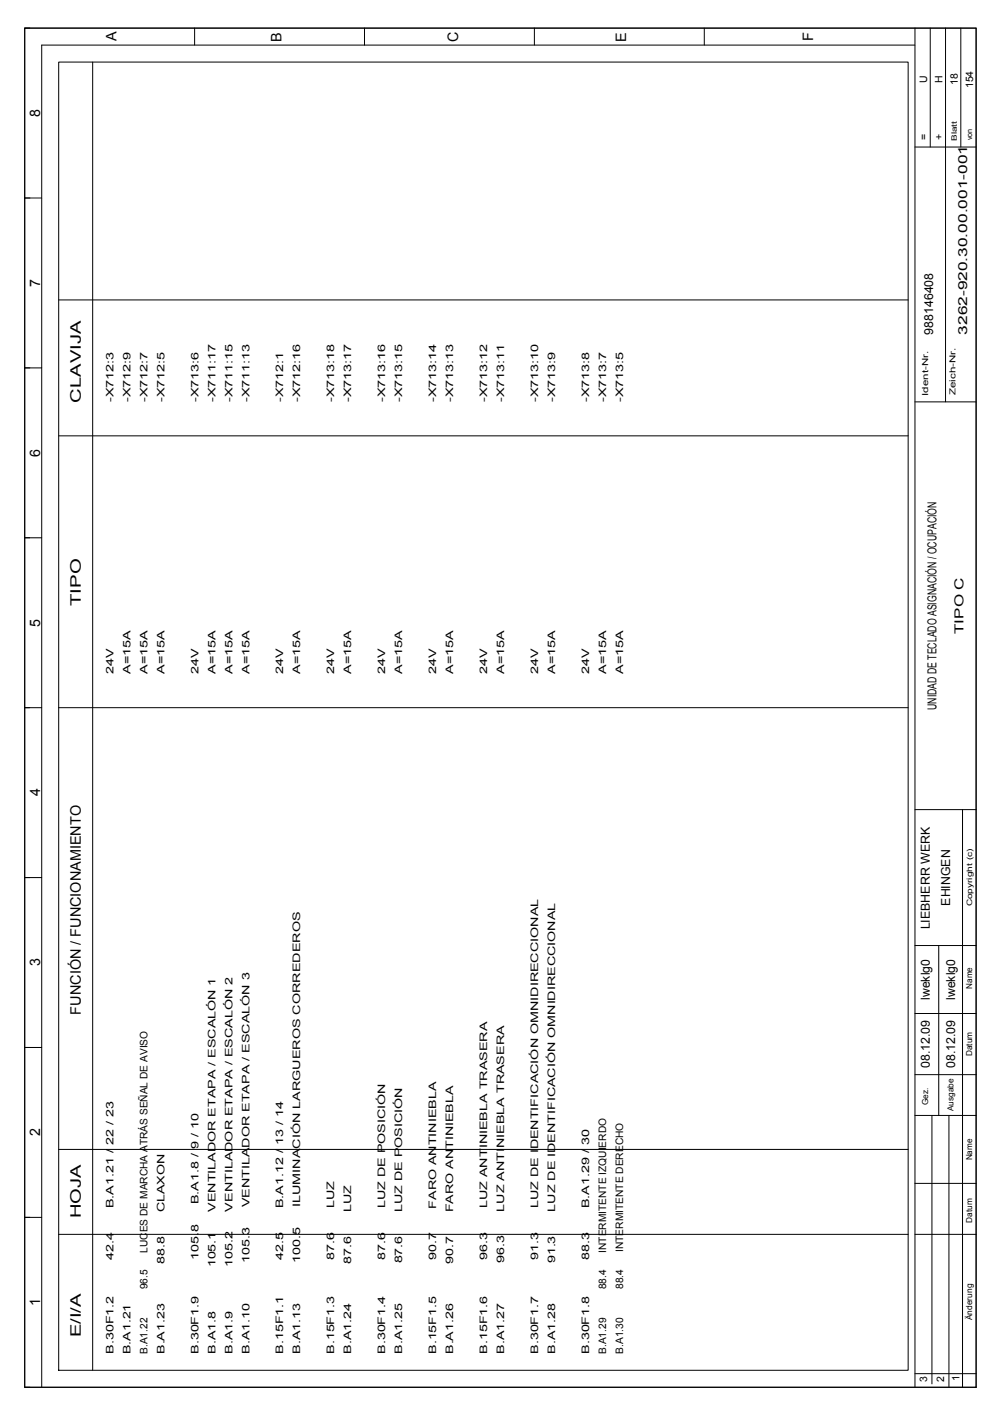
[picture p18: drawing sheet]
<svg xmlns="http://www.w3.org/2000/svg" width="210mm" height="297mm" viewBox="0 0 210 297" stroke-linecap="round" stroke-linejoin="round" font-family="sans-serif">
<defs><g id="words">
<g font-size="3.1">
<text x="24.7" y="8.7" transform="rotate(-90 24.7 8.7)">A</text>
<text x="59.7" y="8.8" transform="rotate(-90 59.7 8.8)">B</text>
<text x="97.1" y="8.9" transform="rotate(-90 97.1 8.9)">C</text>
<text x="132.8" y="8.8" transform="rotate(-90 132.8 8.8)">E</text>
<text x="172.4" y="8.7" transform="rotate(-90 172.4 8.7)">F</text>
<text x="8.5" y="24.8" transform="rotate(-90 8.5 24.8)">8</text>
<text x="8.5" y="60.8" transform="rotate(-90 8.5 60.8)">7</text>
<text x="17.2" y="85.4" transform="rotate(-90 17.2 85.4)">CLAVIJA</text>
<text x="8.5" y="96.8" transform="rotate(-90 8.5 96.8)">6</text>
<text x="17.2" y="128.5" transform="rotate(-90 17.2 128.5)">TIPO</text>
<text x="8.5" y="132.9" transform="rotate(-90 8.5 132.9)">5</text>
<text x="8.5" y="168.9" transform="rotate(-90 8.5 168.9)">4</text>
<text x="8.5" y="204.9" transform="rotate(-90 8.5 204.9)">3</text>
<text x="17.2" y="215.1" transform="rotate(-90 17.2 215.1)">FUNCIÓN / FUNCIONAMIENTO</text>
<text x="8.5" y="240.9" transform="rotate(-90 8.5 240.9)">2</text>
<text x="17.2" y="258.3" transform="rotate(-90 17.2 258.3)">HOJA</text>
<text x="8.5" y="276.8" transform="rotate(-90 8.5 276.8)">1</text>
<text x="17.2" y="283.5" transform="rotate(-90 17.2 283.5)">E/I/A</text>
</g>
<g font-size="2.6">
<text x="197.8" y="70.9" transform="rotate(-90 197.8 70.9)">988146408</text>
<text x="205" y="70.9" transform="rotate(-90 205 70.9)">3262-920.30.00.001-001</text>
<text x="204.3" y="134.4" transform="rotate(-90 204.3 134.4)">TIPO C</text>
<text x="198.6" y="150.5" transform="rotate(-90 198.6 150.5)">UNIDAD DE TECLADO ASIGNACIÓN / OCUPACIÓN</text>
<text x="201.4" y="192" transform="rotate(-90 201.4 192)">EHINGEN</text>
<text x="197.1" y="197.1" transform="rotate(-90 197.1 197.1)">LIEBHERR WERK</text>
<text x="197.1" y="212" transform="rotate(-90 197.1 212)">lweklg0</text>
<text x="202.5" y="212" transform="rotate(-90 202.5 212)">lweklg0</text>
<text x="197.1" y="226.5" transform="rotate(-90 197.1 226.5)">08.12.09</text>
<text x="202.5" y="226.5" transform="rotate(-90 202.5 226.5)">08.12.09</text>
</g>
<g font-size="2.2">
<text x="196.6" y="17.6" transform="rotate(-90 196.6 17.6)">U</text>
<text x="199.8" y="17.6" transform="rotate(-90 199.8 17.6)">H</text>
<text x="203.1" y="18.1" transform="rotate(-90 203.1 18.1)">18</text>
<text x="206.3" y="18.7" transform="rotate(-90 206.3 18.7)">154</text>
<text x="196.6" y="29.6" transform="rotate(-90 196.6 29.6)">=</text>
<text x="199.8" y="29.6" transform="rotate(-90 199.8 29.6)">+</text>
<text x="24" y="85.3" transform="rotate(-90 24 85.3)">-X712:3</text>
<text x="27.7" y="85.3" transform="rotate(-90 27.7 85.3)">-X712:9</text>
<text x="31.3" y="85.3" transform="rotate(-90 31.3 85.3)">-X712:7</text>
<text x="34.9" y="85.3" transform="rotate(-90 34.9 85.3)">-X712:5</text>
<text x="42.1" y="85.3" transform="rotate(-90 42.1 85.3)">-X713:6</text>
<text x="45.7" y="85.3" transform="rotate(-90 45.7 85.3)">-X711:17</text>
<text x="49.3" y="85.3" transform="rotate(-90 49.3 85.3)">-X711:15</text>
<text x="52.9" y="85.3" transform="rotate(-90 52.9 85.3)">-X711:13</text>
<text x="60.1" y="85.3" transform="rotate(-90 60.1 85.3)">-X712:1</text>
<text x="63.7" y="85.3" transform="rotate(-90 63.7 85.3)">-X712:16</text>
<text x="70.9" y="85.3" transform="rotate(-90 70.9 85.3)">-X713:18</text>
<text x="74.5" y="85.3" transform="rotate(-90 74.5 85.3)">-X713:17</text>
<text x="81.7" y="85.3" transform="rotate(-90 81.7 85.3)">-X713:16</text>
<text x="85.3" y="85.3" transform="rotate(-90 85.3 85.3)">-X713:15</text>
<text x="92.5" y="85.3" transform="rotate(-90 92.5 85.3)">-X713:14</text>
<text x="96.1" y="85.3" transform="rotate(-90 96.1 85.3)">-X713:13</text>
<text x="103.3" y="85.3" transform="rotate(-90 103.3 85.3)">-X713:12</text>
<text x="106.9" y="85.3" transform="rotate(-90 106.9 85.3)">-X713:11</text>
<text x="114.1" y="85.3" transform="rotate(-90 114.1 85.3)">-X713:10</text>
<text x="117.7" y="85.3" transform="rotate(-90 117.7 85.3)">-X713:9</text>
<text x="124.9" y="85.3" transform="rotate(-90 124.9 85.3)">-X713:8</text>
<text x="128.5" y="85.3" transform="rotate(-90 128.5 85.3)">-X713:7</text>
<text x="132.1" y="85.3" transform="rotate(-90 132.1 85.3)">-X713:5</text>
<text x="24" y="142.9" transform="rotate(-90 24 142.9)">24V</text>
<text x="27.7" y="142.8" transform="rotate(-90 27.7 142.8)">A=15A</text>
<text x="31.3" y="142.8" transform="rotate(-90 31.3 142.8)">A=15A</text>
<text x="34.9" y="142.8" transform="rotate(-90 34.9 142.8)">A=15A</text>
<text x="42.1" y="142.9" transform="rotate(-90 42.1 142.9)">24V</text>
<text x="45.7" y="142.8" transform="rotate(-90 45.7 142.8)">A=15A</text>
<text x="49.3" y="142.8" transform="rotate(-90 49.3 142.8)">A=15A</text>
<text x="52.9" y="142.8" transform="rotate(-90 52.9 142.8)">A=15A</text>
<text x="60.1" y="142.9" transform="rotate(-90 60.1 142.9)">24V</text>
<text x="63.7" y="142.8" transform="rotate(-90 63.7 142.8)">A=15A</text>
<text x="70.9" y="142.9" transform="rotate(-90 70.9 142.9)">24V</text>
<text x="74.5" y="142.8" transform="rotate(-90 74.5 142.8)">A=15A</text>
<text x="81.7" y="142.9" transform="rotate(-90 81.7 142.9)">24V</text>
<text x="85.3" y="142.8" transform="rotate(-90 85.3 142.8)">A=15A</text>
<text x="92.5" y="142.9" transform="rotate(-90 92.5 142.9)">24V</text>
<text x="96.1" y="142.8" transform="rotate(-90 96.1 142.8)">A=15A</text>
<text x="103.3" y="142.9" transform="rotate(-90 103.3 142.9)">24V</text>
<text x="106.9" y="142.8" transform="rotate(-90 106.9 142.8)">A=15A</text>
<text x="114.1" y="142.9" transform="rotate(-90 114.1 142.9)">24V</text>
<text x="117.7" y="142.8" transform="rotate(-90 117.7 142.8)">A=15A</text>
<text x="124.9" y="142.9" transform="rotate(-90 124.9 142.9)">24V</text>
<text x="128.5" y="142.8" transform="rotate(-90 128.5 142.8)">A=15A</text>
<text x="132.1" y="142.8" transform="rotate(-90 132.1 142.8)">A=15A</text>
<text x="24" y="256.1" transform="rotate(-90 24 256.1)">B.A1.21 / 22 / 23</text>
<text x="34.9" y="257" transform="rotate(-90 34.9 257)">CLAXON</text>
<text x="42.1" y="255.3" transform="rotate(-90 42.1 255.3)">B.A1.8 / 9 / 10</text>
<text x="45.7" y="256.9" transform="rotate(-90 45.7 256.9)">VENTILADOR ETAPA / ESCALÓN 1</text>
<text x="49.3" y="256.9" transform="rotate(-90 49.3 256.9)">VENTILADOR ETAPA / ESCALÓN 2</text>
<text x="52.9" y="256" transform="rotate(-90 52.9 256)">VENTILADOR ETAPA / ESCALÓN 3</text>
<text x="60.1" y="256.1" transform="rotate(-90 60.1 256.1)">B.A1.12 / 13 / 14</text>
<text x="63.7" y="255.9" transform="rotate(-90 63.7 255.9)">ILUMINACIÓN LARGUEROS CORREDEROS</text>
<text x="70.9" y="256.2" transform="rotate(-90 70.9 256.2)">LUZ</text>
<text x="74.5" y="257" transform="rotate(-90 74.5 257)">LUZ</text>
<text x="81.7" y="256.2" transform="rotate(-90 81.7 256.2)">LUZ DE POSICIÓN</text>
<text x="85.3" y="256.9" transform="rotate(-90 85.3 256.9)">LUZ DE POSICIÓN</text>
<text x="92.5" y="256.3" transform="rotate(-90 92.5 256.3)">FARO ANTINIEBLA</text>
<text x="96.1" y="257" transform="rotate(-90 96.1 257)">FARO ANTINIEBLA</text>
<text x="103.3" y="256.1" transform="rotate(-90 103.3 256.1)">LUZ ANTINIEBLA TRASERA</text>
<text x="106.9" y="256.9" transform="rotate(-90 106.9 256.9)">LUZ ANTINIEBLA TRASERA</text>
<text x="114.1" y="256.2" transform="rotate(-90 114.1 256.2)">LUZ DE IDENTIFICACIÓN OMNIDIRECCIONAL</text>
<text x="117.7" y="256.9" transform="rotate(-90 117.7 256.9)">LUZ DE IDENTIFICACIÓN OMNIDIRECCIONAL</text>
<text x="124.9" y="256.2" transform="rotate(-90 124.9 256.2)">B.A1.29 / 30</text>
<text x="24" y="267.1" transform="rotate(-90 24 267.1)">42.4</text>
<text x="31.3" y="265.6" transform="rotate(-90 31.3 265.6)">LUCES DE MARCHA ATRÁS SEÑAL DE AVISO</text>
<text x="34.9" y="267.9" transform="rotate(-90 34.9 267.9)">88.8</text>
<text x="42.1" y="267.1" transform="rotate(-90 42.1 267.1)">105.8</text>
<text x="45.7" y="268.7" transform="rotate(-90 45.7 268.7)">105.1</text>
<text x="49.3" y="268.7" transform="rotate(-90 49.3 268.7)">105.2</text>
<text x="52.9" y="267.8" transform="rotate(-90 52.9 267.8)">105.3</text>
<text x="60.1" y="267.1" transform="rotate(-90 60.1 267.1)">42.5</text>
<text x="63.7" y="267.8" transform="rotate(-90 63.7 267.8)">100.5</text>
<text x="70.9" y="267.1" transform="rotate(-90 70.9 267.1)">87.6</text>
<text x="74.5" y="267.9" transform="rotate(-90 74.5 267.9)">87.6</text>
<text x="81.7" y="267.2" transform="rotate(-90 81.7 267.2)">87.6</text>
<text x="85.3" y="267.9" transform="rotate(-90 85.3 267.9)">87.6</text>
<text x="92.5" y="267.2" transform="rotate(-90 92.5 267.2)">90.7</text>
<text x="96.1" y="267.9" transform="rotate(-90 96.1 267.9)">90.7</text>
<text x="103.3" y="267.1" transform="rotate(-90 103.3 267.1)">96.3</text>
<text x="106.9" y="267.8" transform="rotate(-90 106.9 267.8)">96.3</text>
<text x="114.1" y="267.2" transform="rotate(-90 114.1 267.2)">91.3</text>
<text x="117.7" y="267.9" transform="rotate(-90 117.7 267.9)">91.3</text>
<text x="124.9" y="267.1" transform="rotate(-90 124.9 267.1)">88.3</text>
<text x="128.5" y="265.6" transform="rotate(-90 128.5 265.6)">INTERMITENTE IZQUIERDO</text>
<text x="132.1" y="265.5" transform="rotate(-90 132.1 265.5)">INTERMITENTE DERECHO</text>
<text x="31.3" y="273.4" transform="rotate(-90 31.3 273.4)">96.5</text>
<text x="128.5" y="273.4" transform="rotate(-90 128.5 273.4)">88.4</text>
<text x="132.1" y="273.3" transform="rotate(-90 132.1 273.3)">88.4</text>
<text x="24" y="287.1" transform="rotate(-90 24 287.1)">B.30F1.2</text>
<text x="27.7" y="287.1" transform="rotate(-90 27.7 287.1)">B.A1.21</text>
<text x="31.3" y="287.1" transform="rotate(-90 31.3 287.1)">B.A1.22</text>
<text x="34.9" y="287.1" transform="rotate(-90 34.9 287.1)">B.A1.23</text>
<text x="42.1" y="287.1" transform="rotate(-90 42.1 287.1)">B.30F1.9</text>
<text x="45.7" y="287.1" transform="rotate(-90 45.7 287.1)">B.A1.8</text>
<text x="49.3" y="287.1" transform="rotate(-90 49.3 287.1)">B.A1.9</text>
<text x="52.9" y="287.1" transform="rotate(-90 52.9 287.1)">B.A1.10</text>
<text x="60.1" y="287.1" transform="rotate(-90 60.1 287.1)">B.15F1.1</text>
<text x="63.7" y="287.1" transform="rotate(-90 63.7 287.1)">B.A1.13</text>
<text x="70.9" y="287.1" transform="rotate(-90 70.9 287.1)">B.15F1.3</text>
<text x="74.5" y="287.1" transform="rotate(-90 74.5 287.1)">B.A1.24</text>
<text x="81.7" y="287.1" transform="rotate(-90 81.7 287.1)">B.30F1.4</text>
<text x="85.3" y="287.1" transform="rotate(-90 85.3 287.1)">B.A1.25</text>
<text x="92.5" y="287.1" transform="rotate(-90 92.5 287.1)">B.15F1.5</text>
<text x="96.1" y="287.1" transform="rotate(-90 96.1 287.1)">B.A1.26</text>
<text x="103.3" y="287.1" transform="rotate(-90 103.3 287.1)">B.15F1.6</text>
<text x="106.9" y="287.1" transform="rotate(-90 106.9 287.1)">B.A1.27</text>
<text x="114.1" y="287.1" transform="rotate(-90 114.1 287.1)">B.30F1.7</text>
<text x="117.7" y="287.1" transform="rotate(-90 117.7 287.1)">B.A1.28</text>
<text x="124.9" y="287.1" transform="rotate(-90 124.9 287.1)">B.30F1.8</text>
<text x="128.5" y="287.1" transform="rotate(-90 128.5 287.1)">B.A1.29</text>
<text x="132.1" y="287.1" transform="rotate(-90 132.1 287.1)">B.A1.30</text>
<text x="196.6" y="292.9" transform="rotate(-90 196.6 292.9)">3</text>
<text x="200.2" y="292.9" transform="rotate(-90 200.2 292.9)">2</text>
<text x="203.4" y="292.8" transform="rotate(-90 203.4 292.8)">1</text>
</g>
<g font-size="1.7">
<text x="196.8" y="83.9" transform="rotate(-90 196.8 83.9)">Ident-Nr.</text>
<text x="202.6" y="83.8" transform="rotate(-90 202.6 83.8)">Zeich-Nr.</text>
<text x="206.2" y="209.6" transform="rotate(-90 206.2 209.6)">Name</text>
<text x="206.2" y="223.9" transform="rotate(-90 206.2 223.9)">Datum</text>
<text x="196.8" y="234.3" transform="rotate(-90 196.8 234.3)">Gez.</text>
<text x="202.2" y="235.6" transform="rotate(-90 202.2 235.6)">Ausgabe</text>
<text x="206.2" y="246" transform="rotate(-90 206.2 246)">Name</text>
<text x="206.2" y="259.2" transform="rotate(-90 206.2 259.2)">Datum</text>
<text x="206.2" y="279.9" transform="rotate(-90 206.2 279.9)">Änderung</text>
</g>
<g font-size="1.6">
<text x="202.9" y="29.9" transform="rotate(-90 202.9 29.9)">Blatt</text>
<text x="206.1" y="29.7" transform="rotate(-90 206.1 29.7)">von</text>
<text x="206.1" y="192.2" transform="rotate(-90 206.1 192.2)">Copyright (c)</text>
</g>
</g></defs>
<g fill="none" stroke="#000" stroke-width=".21">
<path d="M5.2 6h201.8v288.1h-201.8zM12.4 13.2h180.2v277.3h-180.2zM19.6 13.2v277.3M41.3 6v3.6M77.3 6v3.6M113.3 6v3.6M149.3 6v3.6M194 9.6h-185.2v284.5M194 6v288.1M197.2 6v25.2M200.5 6v79.2M203.7 6v25.2"/>
<path d="M194 31.2h13M5.2 42h3.6M5.2 78h3.6M12.4 63.6h180.2M12.4 92.4h180.2M194 85.2h13M5.2 114h3.6M5.2 150h3.6M12.4 150h180.2M194 171.7h13M204.1 171.7v122.4M5.2 186.1h3.6"/>
<path d="M194 214.9h13M194 200.5h13M199 200.5v36M5.2 222.1h3.6M194 236.5h13M194 227.8h13M197.6 236.5v56.9M201.2 236.5v57.6M5.2 258.1h3.6M12.4 243.7h180.2M194 250.9h13M12.4 261.7h180.2"/>
<path d="M194 261.7h13M194 291.2h13"/>
</g>
<use href="#words"/>
</svg>
